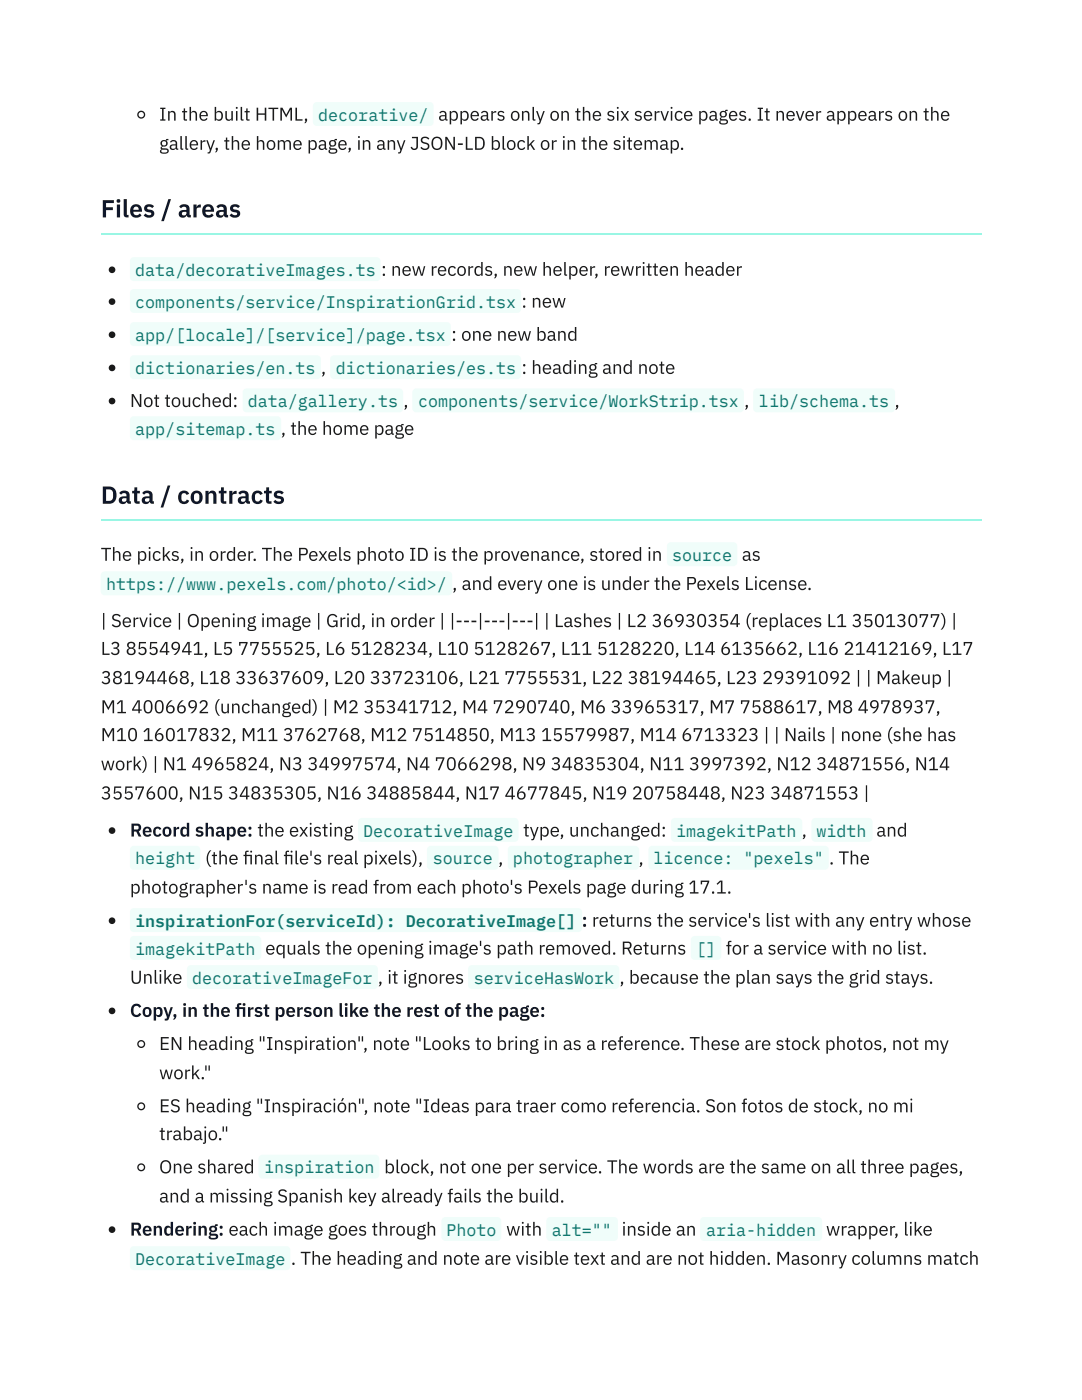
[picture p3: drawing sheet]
<svg xmlns="http://www.w3.org/2000/svg" width="216mm" height="279mm" viewBox="0 0 216 279" stroke-linecap="round" stroke-linejoin="round" font-family="sans-serif">
<defs><g id="words">
<g font-size="4.9" fill="#0f172a">
<text x="20.1" y="43.4">Files / areas</text>
<text x="20.1" y="100.5">Data / contracts</text>
</g>
<g font-size="3.7" fill="#1a1a1a">
<text x="31.7" y="24.1">In the built HTML,</text>
<text x="31.7" y="29.9">gallery, the home page, in any JSON-LD block or in the sitemap.</text>
<text x="87.4" y="24.1">appears only on the six service pages. It never appears on the</text>
<text x="76.1" y="55">: new records, new helper, rewritten header</text>
<text x="104.1" y="61.4">: new</text>
<text x="90.1" y="68">: one new band</text>
<text x="64.1" y="74.6">,</text>
<text x="104.1" y="74.6">: heading and note</text>
<text x="25.9" y="81.2">Not touched:</text>
<text x="80.5" y="81.2">,</text>
<text x="148.5" y="81.2">,</text>
<text x="57.9" y="86.8">the home page</text>
<text x="20.1" y="111.9">The picks, in order. The Pexels photo ID is the provenance, stored in</text>
<text x="148" y="111.9">as</text>
<text x="90.2" y="117.7">,</text>
<text x="92.1" y="117.7">and every one is under the Pexels License.</text>
<text x="20.1" y="125.1">| Service | Opening image | Grid, in order | |---|---|---| | Lashes | L2</text>
<text x="130" y="125.1">36930354 (replaces L1</text>
<text x="169.9" y="125.1">35013077) |</text>
<text x="20.1" y="130.7">L3</text>
<text x="25.1" y="130.7">8554941, L5</text>
<text x="47.5" y="130.7">7755525, L6</text>
<text x="69.8" y="130.7">5128234, L10</text>
<text x="94.5" y="130.7">5128267, L11</text>
<text x="119.1" y="130.7">5128220, L14</text>
<text x="143.7" y="130.7">6135662, L16</text>
<text x="168.3" y="130.7">21412169, L17</text>
<text x="20.1" y="136.5">38194468, L18</text>
<text x="46.9" y="136.5">33637609, L20</text>
<text x="73.8" y="136.5">33723106, L21</text>
<text x="100.6" y="136.5">7755531, L22</text>
<text x="125.2" y="136.5">38194465, L23</text>
<text x="152.1" y="136.5">29391092 | | Makeup |</text>
<text x="20.1" y="142.3">M1</text>
<text x="26.2" y="142.3">4006692 (unchanged) | M2</text>
<text x="72.5" y="142.3">35341712, M4</text>
<text x="98.3" y="142.3">7290740, M6</text>
<text x="121.8" y="142.3">33965317, M7</text>
<text x="147.6" y="142.3">7588617, M8</text>
<text x="171.1" y="142.3">4978937,</text>
<text x="20.1" y="147.9">M10</text>
<text x="28.4" y="147.9">16017832, M11</text>
<text x="56.4" y="147.9">3762768, M12</text>
<text x="82.2" y="147.9">7514850, M13</text>
<text x="108" y="147.9">15579987, M14</text>
<text x="135.9" y="147.9">6713323 | | Nails | none (she has</text>
<text x="20.1" y="153.7">work) | N1</text>
<text x="38.2" y="153.7">4965824, N3</text>
<text x="61.3" y="153.7">34997574, N4</text>
<text x="86.7" y="153.7">7066298, N9</text>
<text x="109.9" y="153.7">34835304, N11</text>
<text x="137.5" y="153.7">3997392, N12</text>
<text x="162.9" y="153.7">34871556, N14</text>
<text x="20.1" y="159.5">3557600, N15</text>
<text x="45.5" y="159.5">34835305, N16</text>
<text x="73.1" y="159.5">34885844, N17</text>
<text x="100.7" y="159.5">4677845, N19</text>
<text x="126.1" y="159.5">20758448, N23</text>
<text x="153.7" y="159.5">34871553 |</text>
<text x="104.4" y="167">type, unchanged:</text>
<text x="174.9" y="167">and</text>
<text x="40.9" y="172.5">(the fnal fle's real pixels),</text>
<text x="48.5" y="172.5">i</text>
<text x="56.5" y="172.5">i</text>
<text x="165.4" y="172.5">.</text>
<text x="167.3" y="172.5">The</text>
<text x="25.9" y="178.3">photographer's name is read from each photo's Pexels page during 17.1.</text>
<text x="118.1" y="184.9">returns the service's list with any entry whose</text>
<text x="52.9" y="190.5">equals the opening image's path removed. Returns</text>
<text x="144.8" y="190.5">for a service with no list.</text>
<text x="25.9" y="196.3">Unlike</text>
<text x="77.3" y="196.3">it ignores</text>
<text x="123.6" y="196.3">,</text>
<text x="125.5" y="196.3">because the plan says the grid stays.</text>
<text x="31.7" y="209.5">EN heading &quot;Inspiration&quot;, note &quot;Looks to bring in as a reference. These are stock photos, not my</text>
<text x="31.7" y="215.4">work.&quot;</text>
<text x="31.7" y="222">ES heading &quot;Inspiración&quot;, note &quot;Ideas para traer como referencia. Son fotos de stock, no mi</text>
<text x="31.7" y="227.5">trabajo.&quot;</text>
<text x="31.7" y="234.2">One shared</text>
<text x="31.7" y="240">and a missing Spanish key already fails the build.</text>
<text x="76.7" y="234.2">block, not one per service. The words are the same on all three pages,</text>
<text x="101" y="246.6">with</text>
<text x="124.1" y="246.6">inside an</text>
<text x="164.8" y="246.6">wrapper, like</text>
<text x="58.1" y="252.4">. The heading and note are visible text and are not hidden. Masonry columns match</text>
</g>
<g font-size="3.7" fill="#0f172a">
<text x="25.9" y="167">Record shape: the existing</text>
<text x="25.9" y="202.9">Copy, in the f</text>
<text x="46.9" y="202.9">irst person like the rest of the page:</text>
<text x="25.9" y="246.6">Rendering: each image goes through</text>
</g>
<g font-size="3.3" fill="#0f766e">
<text x="63.5" y="24.1">decorative/</text>
<text x="27" y="55">data/decorativeImages.ts</text>
<text x="27" y="61.4">components/service/InspirationGrid.tsx</text>
<text x="27" y="68">app/[locale]/[service]/page.tsx</text>
<text x="27" y="74.6">dictionaries/en.ts</text>
<text x="67" y="74.6">dictionaries/es.ts</text>
<text x="49.4" y="81.2">data/gallery.ts</text>
<text x="83.4" y="81.2">components/service/WorkStrip.tsx</text>
<text x="151.4" y="81.2">lib/schema.ts ,</text>
<text x="27" y="86.8">app/sitemap.ts ,</text>
<text x="134.1" y="111.9">source</text>
<text x="21.2" y="117.7">https://www.pexels.com/photo/&lt;id&gt;/</text>
<text x="72.5" y="167">DecorativeImage</text>
<text x="134.9" y="167">imagekitPath ,</text>
<text x="162.9" y="167">width</text>
<text x="27" y="172.5">height</text>
<text x="86.4" y="172.5">source ,</text>
<text x="102.4" y="172.5">photographer ,</text>
<text x="130.4" y="172.5">licence: &quot;pexels&quot;</text>
<text x="27" y="184.9">inspirationFor(serviceId): DecorativeImage[] :</text>
<text x="27" y="190.5">imagekitPath</text>
<text x="138.9" y="190.5">[]</text>
<text x="38.3" y="196.3">decorativeImageFor ,</text>
<text x="94.6" y="196.3">serviceHasWork</text>
<text x="52.7" y="234.2">inspiration</text>
<text x="89.1" y="246.6">Photo</text>
<text x="110.1" y="246.6">alt=&quot;&quot;</text>
<text x="140.9" y="246.6">aria-hidden</text>
<text x="27" y="252.4">DecorativeImage</text>
</g>
</g></defs>
<path d="M20.1 46.7h175.7M20.1 103.8h175.7" fill="none" stroke="#99f6e4" stroke-width=".26"/>
<circle cx="28.2" cy="22.9" r=".66" fill="none" stroke="#1a1a1a" stroke-width=".26"/>
<path d="M62.7 20.6l.5-.2h22.5a.79 .79 0 0 1 .8 .8v3.1a.79 .79 0 0 1-.8 .8h-22.5a.79 .79 0 0 1-.8-.8v-3.1z" fill="#f0fdfa"/>
<circle cx="22.4" cy="53.8" r=".66" fill="#1a1a1a"/>
<path d="M26.2 51.6l.5-.3h48.4a.79 .79 0 0 1 .8 .8v3.2a.79 .79 0 0 1-.8 .8h-48.4a.79 .79 0 0 1-.8-.8v-3.2z" fill="#f0fdfa"/>
<circle cx="22.4" cy="60.2" r=".66" fill="#1a1a1a"/>
<path d="M26.2 57.9l.5-.2h76.5a.79 .79 0 0 1 .8 .8v3.1a.79 .79 0 0 1-.8 .8h-76.5a.79 .79 0 0 1-.8-.8v-3.1z" fill="#f0fdfa"/>
<circle cx="22.4" cy="66.8" r=".66" fill="#1a1a1a"/>
<path d="M26.2 64.5l.5-.2h62.5a.79 .79 0 0 1 .8 .8v3.2a.79 .79 0 0 1-.8 .8h-62.5a.79 .79 0 0 1-.8-.8v-3.2z" fill="#f0fdfa"/>
<circle cx="22.4" cy="73.4" r=".66" fill="#1a1a1a"/>
<g fill="#f0fdfa">
<path d="M26.2 71.1l.5-.2h36.5a.79 .79 0 0 1 .8 .8v3.2a.79 .79 0 0 1-.8 .8h-36.5a.79 .79 0 0 1-.8-.8v-3.2z"/>
<path d="M66.1 71.1l.6-.2h36.5a.79 .79 0 0 1 .8 .8v3.2a.79 .79 0 0 1-.8 .8h-36.5a.79 .79 0 0 1-.8-.8v-3.2z"/>
</g>
<circle cx="22.4" cy="80" r=".66" fill="#1a1a1a"/>
<g fill="#f0fdfa">
<path d="M48.7 77.8l.5-.3h30.4a.79 .79 0 0 1 .8 .8v3.2a.79 .79 0 0 1-.8 .8h-30.4a.79 .79 0 0 1-.8-.8v-3.2z"/>
<path d="M82.5 77.8l.6-.3h64.5a.79 .79 0 0 1 .8 .8v3.2a.79 .79 0 0 1-.8 .8h-64.5a.79 .79 0 0 1-.8-.8v-3.2z"/>
<path d="M150.5 77.8l.6-.3h26.7a.79 .79 0 0 1 .8 .8v3.2a.79 .79 0 0 1-.8 .8h-26.7a.79 .79 0 0 1-.8-.8v-3.2z"/>
<path d="M26.2 83.3l.5-.2h28.6a.79 .79 0 0 1 .8 .8v3.1a.79 .79 0 0 1-.8 .8h-28.6a.79 .79 0 0 1-.8-.8v-3.1z"/>
<path d="M133.3 108.4l.6-.2h12.4a.79 .79 0 0 1 .8 .8v3.2a.79 .79 0 0 1-.8 .8h-12.4a.79 .79 0 0 1-.8-.8v-3.2z"/>
<path d="M20.3 114.3l.6-.3h68.5a.79 .79 0 0 1 .8 .8v3.2a.79 .79 0 0 1-.8 .8h-68.5a.79 .79 0 0 1-.8-.8v-3.2z"/>
</g>
<circle cx="22.4" cy="165.8" r=".66" fill="#1a1a1a"/>
<g fill="#f0fdfa">
<path d="M71.7 163.5l.5-.3h30.5a.79 .79 0 0 1 .8 .8v3.2a.79 .79 0 0 1-.8 .8h-30.5a.79 .79 0 0 1-.8-.8v-3.2z"/>
<path d="M134.1 163.5l.6-.3h24.6a.79 .79 0 0 1 .8 .8v3.2a.79 .79 0 0 1-.8 .8h-24.6a.79 .79 0 0 1-.8-.8v-3.2z"/>
<path d="M162.2 163.5l.5-.3h10.6a.79 .79 0 0 1 .8 .8v3.2a.79 .79 0 0 1-.8 .8h-10.6a.79 .79 0 0 1-.8-.8v-3.2z"/>
<path d="M26.2 169l.5-.2h12.5a.79 .79 0 0 1 .8 .8v3.2a.79 .79 0 0 1-.8 .8h-12.5a.79 .79 0 0 1-.8-.8v-3.2z"/>
<path d="M85.4 169l.6-.2h12.7a.79 .79 0 0 1 .8 .8v3.2a.79 .79 0 0 1-.8 .8h-12.7a.79 .79 0 0 1-.8-.8v-3.2z"/>
<path d="M101.6 169l.5-.2h24.6a.79 .79 0 0 1 .8 .8v3.2a.79 .79 0 0 1-.8 .8h-24.6a.79 .79 0 0 1-.8-.8v-3.2z"/>
<path d="M129.6 169l.6-.2h34.4a.79 .79 0 0 1 .8 .8v3.2a.79 .79 0 0 1-.8 .8h-34.4a.79 .79 0 0 1-.8-.8v-3.2z"/>
</g>
<circle cx="22.4" cy="183.8" r=".66" fill="#1a1a1a"/>
<g fill="#f0fdfa">
<path d="M26.2 181.5l.5-.3h88.7a.79 .79 0 0 1 .8 .8v3.2a.79 .79 0 0 1-.8 .8h-88.7a.79 .79 0 0 1-.8-.8v-3.2z"/>
<path d="M26.2 187l.5-.2h24.6a.79 .79 0 0 1 .8 .8v3.2a.79 .79 0 0 1-.8 .8h-24.6a.79 .79 0 0 1-.8-.8v-3.2z"/>
<path d="M138.1 187l.5-.2h4.5a.79 .79 0 0 1 .8 .8v3.2a.79 .79 0 0 1-.8 .8h-4.5a.79 .79 0 0 1-.8-.8v-3.2z"/>
<path d="M37.5 192.8l.6-.2h36.5a.79 .79 0 0 1 .8 .8v3.2a.79 .79 0 0 1-.8 .8h-36.5a.79 .79 0 0 1-.8-.8v-3.2z"/>
<path d="M93.6 192.8l.6-.2h28.6a.79 .79 0 0 1 .8 .8v3.2a.79 .79 0 0 1-.8 .8h-28.6a.79 .79 0 0 1-.8-.8v-3.2z"/>
</g>
<circle cx="22.4" cy="201.7" r=".66" fill="#1a1a1a"/>
<g fill="none" stroke="#1a1a1a" stroke-width=".26">
<circle cx="28.2" cy="208.4" r=".66"/>
<circle cx="28.2" cy="220.8" r=".66"/>
<circle cx="28.2" cy="233" r=".66"/>
</g>
<path d="M51.8 230.7l.6-.2h22.5a.79 .79 0 0 1 .8 .7v3.2a.79 .79 0 0 1-.8 .8h-22.5a.79 .79 0 0 1-.8-.8v-3.2z" fill="#f0fdfa"/>
<circle cx="22.4" cy="245.4" r=".66" fill="#1a1a1a"/>
<g fill="#f0fdfa">
<path d="M88.3 243.1l.6-.2h10.3a.79 .79 0 0 1 .8 .8v3.2a.79 .79 0 0 1-.8 .7h-10.3a.79 .79 0 0 1-.8-.7v-3.2z"/>
<path d="M109.2 243.1l.6-.2h12.7a.79 .79 0 0 1 .8 .8v3.2a.79 .79 0 0 1-.8 .7h-12.7a.79 .79 0 0 1-.8-.7v-3.2z"/>
<path d="M139.9 243.1l.6-.2h22.7a.79 .79 0 0 1 .8 .8v3.2a.79 .79 0 0 1-.8 .7h-22.7a.79 .79 0 0 1-.8-.7v-3.2z"/>
<path d="M26.2 248.9l.5-.2h30.4a.79 .79 0 0 1 .8 .8v3.2a.79 .79 0 0 1-.8 .8h-30.4a.79 .79 0 0 1-.8-.8v-3.2z"/>
</g>
<use href="#words"/>
</svg>
